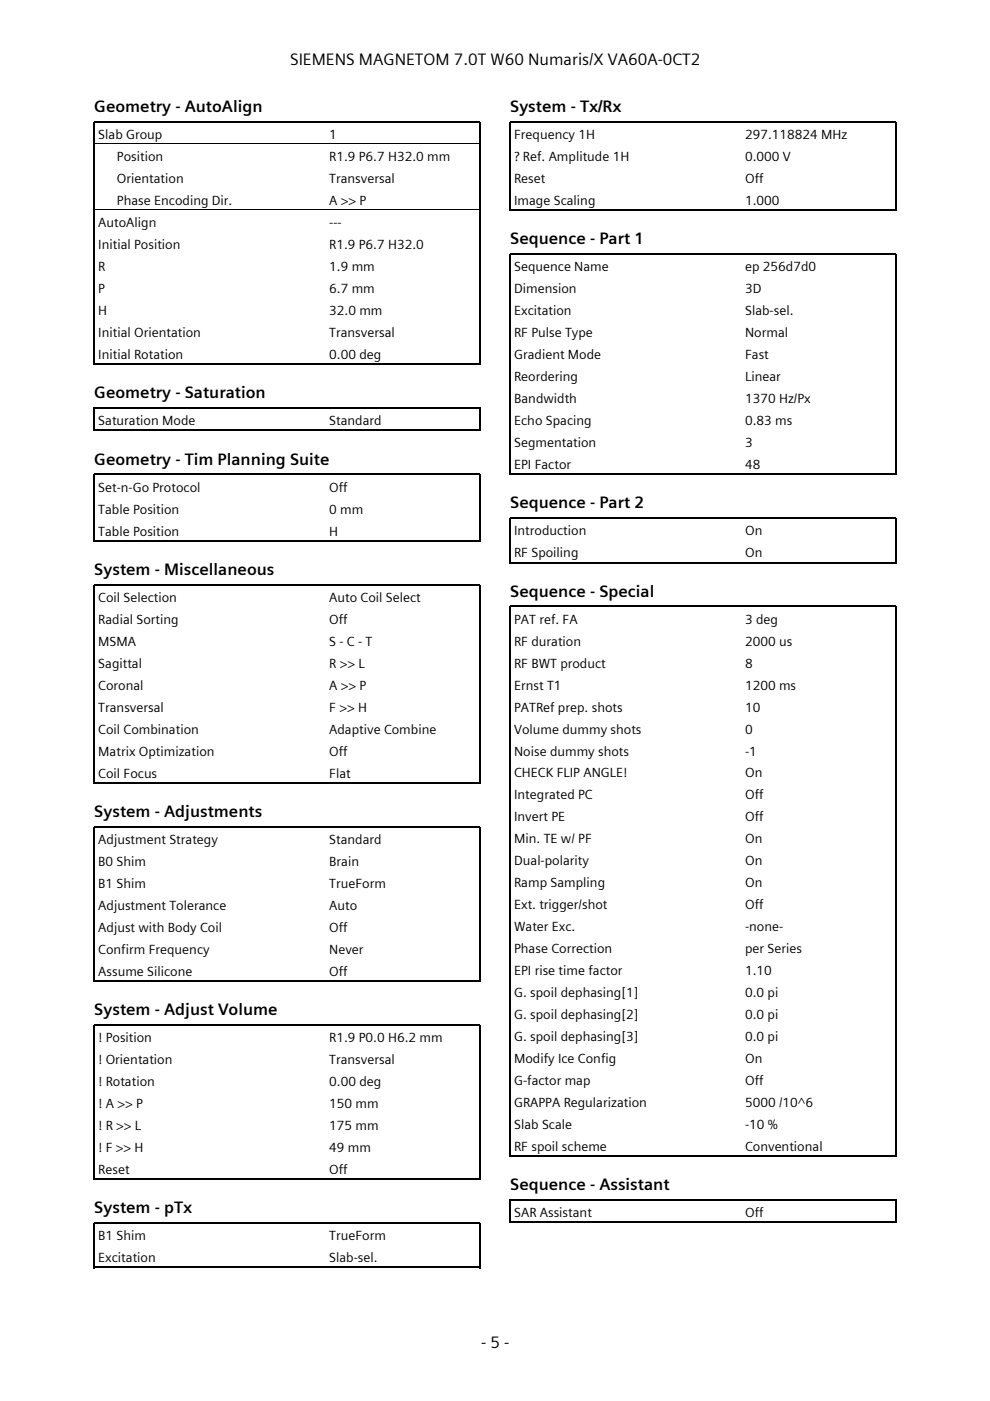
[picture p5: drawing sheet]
<svg xmlns="http://www.w3.org/2000/svg" width="210mm" height="297mm" viewBox="0 0 210 297" stroke-linecap="round" stroke-linejoin="round" font-family="sans-serif">
<defs><g id="words">
<g font-size="3.5">
<text x="61.5" y="13.8">SIEMENS MAGNETOM 7.0T W60 Numaris/X VA60A-0CT2</text>
<text x="20" y="23.8">Geometry - AutoAlign</text>
<text x="108.2" y="23.8">System - Tx/Rx</text>
<text x="108.2" y="51.8">Sequence - Part 1</text>
<text x="20" y="84.4">Geometry - Saturation</text>
<text x="20" y="98.5">Geometry - Tim Planning Suite</text>
<text x="108.2" y="107.8">Sequence - Part 2</text>
<text x="20" y="121.9">System - Miscellaneous</text>
<text x="108.2" y="126.5">Sequence - Special</text>
<text x="20" y="173.2">System - Adjustments</text>
<text x="20" y="215.2">System - Adjust Volume</text>
<text x="20" y="257.3">System - pTx</text>
<text x="108.2" y="252.3">Sequence - Assistant</text>
<text x="102" y="285.8">- 5 -</text>
</g>
<g font-size="2.8">
<text x="20.8" y="29.5">Slab Group</text>
<text x="69.8" y="29.5">1</text>
<text x="109" y="29.5">Frequency 1H</text>
<text x="158" y="29.5">297.118824 MHz</text>
<text x="24.8" y="34.2">Position</text>
<text x="69.8" y="34.2">R1.9 P6.7 H32.0 mm</text>
<text x="109" y="34.2">? Ref. Amplitude 1H</text>
<text x="158" y="34.2">0.000 V</text>
<text x="24.8" y="38.8">Orientation</text>
<text x="69.8" y="38.8">Transversal</text>
<text x="109" y="38.8">Reset</text>
<text x="158" y="38.8">Off</text>
<text x="24.8" y="43.5">Phase Encoding Dir.</text>
<text x="69.8" y="43.5">A &gt;&gt; P</text>
<text x="109" y="43.5">Image Scaling</text>
<text x="158" y="43.5">1.000</text>
<text x="20.8" y="48.2">AutoAlign</text>
<text x="20.8" y="52.8">Initial Position</text>
<text x="69.8" y="48.2">---</text>
<text x="69.8" y="52.8">R1.9 P6.7 H32.0</text>
<text x="20.8" y="57.5">R</text>
<text x="69.8" y="57.5">1.9 mm</text>
<text x="109" y="57.6">Sequence Name</text>
<text x="158" y="57.6">ep 256d7d0</text>
<text x="20.8" y="62.1">P</text>
<text x="69.8" y="62.1">6.7 mm</text>
<text x="109" y="62.2">Dimension</text>
<text x="158" y="62.2">3D</text>
<text x="20.8" y="66.8">H</text>
<text x="20.8" y="71.4">Initial Orientation</text>
<text x="69.8" y="66.8">32.0 mm</text>
<text x="69.8" y="71.4">Transversal</text>
<text x="109" y="66.9">Excitation</text>
<text x="109" y="71.5">RF Pulse Type</text>
<text x="158" y="66.9">Slab-sel.</text>
<text x="158" y="71.5">Normal</text>
<text x="20.8" y="76.1">Initial Rotation</text>
<text x="69.8" y="76.1">0.00 deg</text>
<text x="109" y="76.2">Gradient Mode</text>
<text x="158" y="76.2">Fast</text>
<text x="109" y="80.8">Reordering</text>
<text x="158" y="80.8">Linear</text>
<text x="109" y="85.5">Bandwidth</text>
<text x="158" y="85.5">1370 Hz/Px</text>
<text x="20.8" y="90.2">Saturation Mode</text>
<text x="69.8" y="90.2">Standard</text>
<text x="109" y="90.1">Echo Spacing</text>
<text x="109" y="94.8">Segmentation</text>
<text x="158" y="90.1">0.83 ms</text>
<text x="158" y="94.8">3</text>
<text x="109" y="99.4">EPI Factor</text>
<text x="158" y="99.4">48</text>
<text x="20.8" y="104.3">Set-n-Go Protocol</text>
<text x="69.8" y="104.3">Off</text>
<text x="20.8" y="108.9">Table Position</text>
<text x="20.8" y="113.6">Table Position</text>
<text x="69.8" y="108.9">0 mm</text>
<text x="69.8" y="113.6">H</text>
<text x="109" y="113.5">Introduction</text>
<text x="158" y="113.5">On</text>
<text x="109" y="118.2">RF Spoiling</text>
<text x="158" y="118.2">On</text>
<text x="20.8" y="127.6">Coil Selection</text>
<text x="69.8" y="127.6">Auto Coil Select</text>
<text x="20.8" y="132.3">Radial Sorting</text>
<text x="20.8" y="137">MSMA</text>
<text x="69.8" y="132.3">Off</text>
<text x="69.8" y="137">S - C - T</text>
<text x="109" y="132.3">PAT ref. FA</text>
<text x="109" y="136.9">RF duration</text>
<text x="158" y="132.3">3 deg</text>
<text x="158" y="136.9">2000 us</text>
<text x="20.8" y="141.6">Sagittal</text>
<text x="69.8" y="141.6">R &gt;&gt; L</text>
<text x="109" y="141.6">RF BWT product</text>
<text x="158" y="141.6">8</text>
<text x="20.8" y="146.3">Coronal</text>
<text x="69.8" y="146.3">A &gt;&gt; P</text>
<text x="109" y="146.2">Ernst T1</text>
<text x="158" y="146.2">1200 ms</text>
<text x="20.8" y="150.9">Transversal</text>
<text x="20.8" y="155.6">Coil Combination</text>
<text x="69.8" y="150.9">F &gt;&gt; H</text>
<text x="69.8" y="155.6">Adaptive Combine</text>
<text x="109" y="150.9">PATRef prep. shots</text>
<text x="109" y="155.5">Volume dummy shots</text>
<text x="158" y="150.9">10</text>
<text x="158" y="155.5">0</text>
<text x="20.8" y="160.2">Matrix Optimization</text>
<text x="69.8" y="160.2">Off</text>
<text x="109" y="160.2">Noise dummy shots</text>
<text x="158" y="160.2">-1</text>
<text x="20.8" y="164.9">Coil Focus</text>
<text x="69.8" y="164.9">Flat</text>
<text x="109" y="164.8">CHECK FLIP ANGLE!</text>
<text x="158" y="164.8">On</text>
<text x="109" y="169.5">Integrated PC</text>
<text x="158" y="169.5">Off</text>
<text x="20.8" y="179">Adjustment Strategy</text>
<text x="69.8" y="179">Standard</text>
<text x="109" y="174.2">Invert PE</text>
<text x="109" y="178.8">Min. TE w/ PF</text>
<text x="158" y="174.2">Off</text>
<text x="158" y="178.8">On</text>
<text x="20.8" y="183.6">B0 Shim</text>
<text x="69.8" y="183.6">Brain</text>
<text x="109" y="183.4">Dual-polarity</text>
<text x="158" y="183.4">On</text>
<text x="20.8" y="188.3">B1 Shim</text>
<text x="69.8" y="188.3">TrueForm</text>
<text x="109" y="188.1">Ramp Sampling</text>
<text x="158" y="188.1">On</text>
<text x="20.8" y="192.9">Adjustment Tolerance</text>
<text x="20.8" y="197.6">Adjust with Body Coil</text>
<text x="69.8" y="192.9">Auto</text>
<text x="69.8" y="197.6">Off</text>
<text x="109" y="192.8">Ext. trigger/shot</text>
<text x="109" y="197.4">Water Exc.</text>
<text x="158" y="192.8">Off</text>
<text x="158" y="197.4">-none-</text>
<text x="20.8" y="202.2">Confirm Frequency</text>
<text x="69.8" y="202.2">Never</text>
<text x="109" y="202.1">Phase Correction</text>
<text x="158" y="202.1">per Series</text>
<text x="20.8" y="206.9">Assume Silicone</text>
<text x="69.8" y="206.9">Off</text>
<text x="109" y="206.7">EPI rise time factor</text>
<text x="158" y="206.7">1.10</text>
<text x="109" y="211.4">G. spoil dephasing[1]</text>
<text x="158" y="211.4">0.0 pi</text>
<text x="20.8" y="221">! Position</text>
<text x="69.8" y="221">R1.9 P0.0 H6.2 mm</text>
<text x="109" y="216">G. spoil dephasing[2]</text>
<text x="109" y="220.7">G. spoil dephasing[3]</text>
<text x="158" y="216">0.0 pi</text>
<text x="158" y="220.7">0.0 pi</text>
<text x="20.8" y="225.6">! Orientation</text>
<text x="69.8" y="225.6">Transversal</text>
<text x="109" y="225.3">Modify Ice Config</text>
<text x="158" y="225.3">On</text>
<text x="20.8" y="230.3">! Rotation</text>
<text x="69.8" y="230.3">0.00 deg</text>
<text x="109" y="230">G-factor map</text>
<text x="158" y="230">Off</text>
<text x="20.8" y="234.9">! A &gt;&gt; P</text>
<text x="20.8" y="239.6">! R &gt;&gt; L</text>
<text x="69.8" y="234.9">150 mm</text>
<text x="69.8" y="239.6">175 mm</text>
<text x="109" y="234.7">GRAPPA Regularization</text>
<text x="109" y="239.3">Slab Scale</text>
<text x="158" y="234.7">5000 /10^6</text>
<text x="158" y="239.3">-10 %</text>
<text x="20.8" y="244.2">! F &gt;&gt; H</text>
<text x="69.8" y="244.2">49 mm</text>
<text x="109" y="244">RF spoil scheme</text>
<text x="158" y="244">Conventional</text>
<text x="20.8" y="248.9">Reset</text>
<text x="69.8" y="248.9">Off</text>
<text x="20.8" y="263">B1 Shim</text>
<text x="69.8" y="263">TrueForm</text>
<text x="109" y="258">SAR Assistant</text>
<text x="158" y="258">Off</text>
<text x="20.8" y="267.6">Excitation</text>
<text x="69.8" y="267.6">Slab-sel.</text>
</g>
</g></defs>
<g fill="none" stroke="#000" stroke-width=".26">
<path d="M108.2 44.7v-18.9h81.8v18.9M108.3 44.6h81.6M20 77.3v-51.5h81.8v51.5M20.1 77.2h81.6M20 91.4v-4.9h81.8v4.9M20.1 91.3h81.6M20 114.8v-14.2h81.8v14.2M20.1 114.7h81.6M108.2 100.7v-46.8h81.8v46.8M108.2 119.4v-9.6h81.8v9.6M108.3 100.5h81.6M108.3 119.3h81.6"/>
<path d="M20 175.3h81.8M20 166.1v-42.1h81.8v42.1M20 175.3v32.8M20.1 166h81.6M101.8 175.3v32.8M20.1 208h81.6M20 250.1v-32.8h81.8v32.8M20.1 250h81.6M108.2 245.2v-116.6h81.8v116.6M108.2 259.3v-4.9h81.8v4.9M108.3 245h81.6M108.3 259.1h81.6"/>
<path d="M20 268.9v-9.6h81.8v9.6M20.1 268.7h81.6"/>
</g>
<path d="M20.1 30.5h81.6M20.1 44.4h81.6" fill="none" stroke="#000" stroke-width=".21"/>
<use href="#words"/>
</svg>
